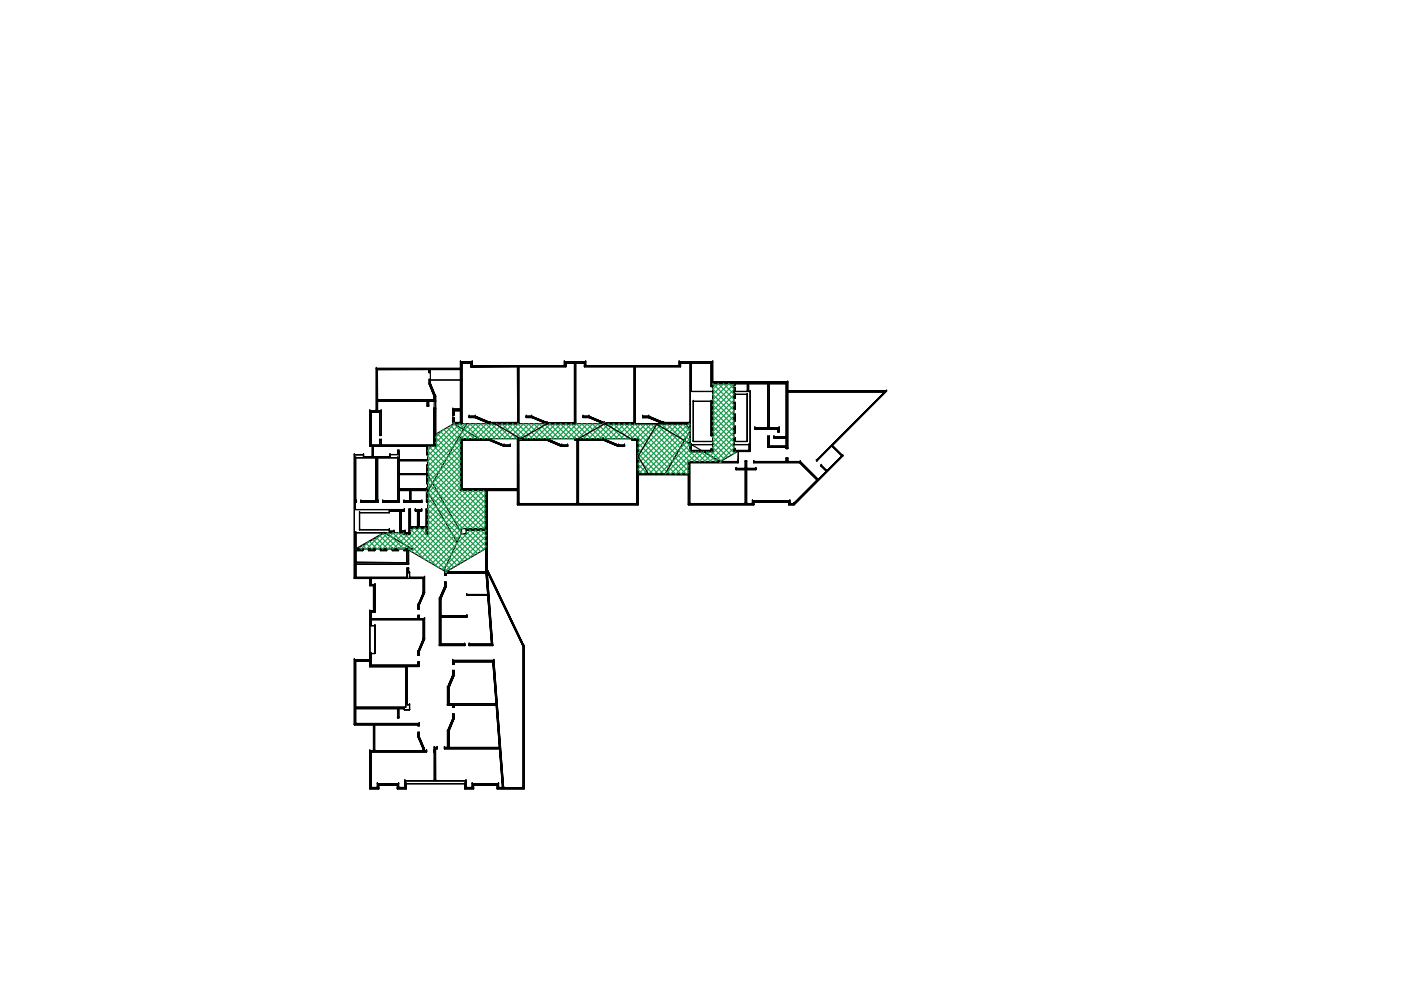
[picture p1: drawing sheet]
<svg xmlns="http://www.w3.org/2000/svg" width="297mm" height="210mm" viewBox="0 0 297 210" stroke-linecap="round" stroke-linejoin="round" font-family="sans-serif">
<!-- layer: 0 -->
<g fill="none" stroke="#000" stroke-width=".25">
<path d="M79.8 78.1v9v-9M79.8 78.1h.1M80 78.4l11-.1-11 .1M80 78.4h.1M91 78.3v.7v-.7M91 79h.2h-.2M91 79h.1M91 78.3h.1M91.2 79v-.7v.7M91.2 78.3h6.4h-6.4M91.2 78.3h.1M91.2 79h.1"/>
<path d="M91.2 78.3l.1 3M97.6 78.3v8.4v-8.4M97.6 78.1h-17.8h17.8M97.6 76.7v1.4v-1.4M97.6 78.1h.1M97.6 76.7h.1M97.6 78.3h.1M97.9 77h1.9h-1.9M97.9 77h.1M99.8 77v.8v-.8M99.8 77.8h9.9h-9.9M99.8 77.8h.1"/>
<path d="M99.8 77h.1M100.1 76.7h-2.5h2.5M100.1 77.5v-.8v.8M100.1 76.7h.1M100.1 77.5h.1M109.7 77.8l.1 11.8-.1-11.8M109.7 77.8h.1M110 77.8h10h-10M110 77.8h.1M119.7 77.5h-19.6h19.6M119.7 76.7v.8v-.8M119.7 77.5h.1"/>
<path d="M119.7 76.7h.1M120 77.8v-.8v.8M120 77h1.8h-1.8M120 77h.1M120 77.8h.1M121.8 77v12.6v-12.6M121.8 77h.1M122.1 77h1.8h-1.8M122.1 77h.1M123.9 77v.8v-.8M123.9 77.8h10.6h-10.6M123.9 77.8h.1"/>
<path d="M123.9 77h.1M124.2 76.7h-4.5h4.5M124.2 77.5v-.8v.8M124.2 76.7h.1M124.2 77.5h.1M134.5 77.8v11.8v-11.8M134.5 77.8h.1M134.7 77.8h9.6h-9.6M134.7 77.8h.1M144 77.5h-19.8h19.8M144 76.7v.8v-.8M144 77.5h.1"/>
<path d="M144 76.7h.1M144.3 77.8v-.8v.8M144.3 77h2h-2M144.3 77h.1M144.3 77.8h.1M146.3 77v12.6v-12.6M146.3 77h.1M146.6 77h4.2h-4.2M146.6 77h.1M150.8 77v5v-5M150.8 77h.1M151.1 76.7h-7.1h7.1"/>
<path d="M151.1 76.7h.1M75.1 96.4v26.2v-26.2M75.1 96.4h.1M75.4 97.1h4.3h-4.3M75.4 97.1h.1M77.1 96.4h-2h2M77.1 96.8v-.4v.4M77.1 96.4h.1M77.1 96.8h.1M78.4 94.6h.5h-.5M78.4 87.1v7.5v-7.5M78.4 94.6h.1"/>
<path d="M78.4 87.1h.1M78.7 94.4v-7v7M78.7 87.4h1.8h-1.8M78.7 87.4h.1M78.7 94.4h.1M78.9 96.8h-1.8h1.8M78.9 94.6v2.2v-2.2M78.9 96.8h.1M78.9 94.6h.1M79.1 96.8v-2.2v2.2M79.1 94.6h11.4h-11.4M79.1 94.6h.1"/>
<path d="M79.1 96.8h.1M79.7 97.1v9.1v-9.1M79.7 97.1h.1M79.8 87.1h-1.4h1.4M79.8 87.1h.1M80 87.1v-2v2M80 85.1h10.6h-10.6M80 84.8v-6.4v6.4M80 84.8h.1M80 85.1h.1M80 87.1h.1M80.1 97.1h4.3h-4.3"/>
<path d="M80.1 97.1h.1M80.5 93.3v1.1v-1.1M80.5 94.4h-1.8h1.8M80.5 87.4v4.9v-4.9M80.5 92.3h.3h-.3M80.5 92.3h.1M80.5 87.4h.1M80.5 94.4h.1M80.5 93.3h.1M80.8 94.4v-1.1v1.1M80.8 93.3h-.3h.3M80.8 92.3v-5.2v5.2"/>
<path d="M80.8 87.1h-.8h.8M80.8 87.1h.1M80.8 92.3h.1M80.8 93.3h.1M80.8 94.4h.1M82.7 96.4v.4v-.4M82.7 96.8h-3.6h3.6M82.7 96.8h.1M82.7 96.4h.1M84.4 97.1v9.1v-9.1M84.4 95.6v.8v-.8M84.4 96.4h-1.7h1.7"/>
<path d="M84.4 96.4h.1M84.4 95.6h.1M84.4 97.1h.1M84.6 96.4v-.8v.8M84.6 95.6h-.2h.2M84.6 95.6h.1M84.6 96.4h.1M84.7 97.7h6h-6M84.7 97.5v-1.1v1.1M84.7 96.4h.1M84.7 97.5h.1M84.7 97.7h.1"/>
<path d="M90.5 98.7v1.8v-1.8M90.5 94.6v1.8v-1.8M90.5 96.4h.2h-.2M90.5 96.4h.1M90.5 94.6h.1M90.5 98.7h.1M90.6 85.1v1v-1M90.6 86.1h.3h-.3M90.6 86.1h.1M90.6 85.1h.1M90.7 98.7h-.2h.2M90.7 97.7v-.2v.2"/>
<path d="M90.7 97.5h-6h6M90.7 96.4v-1.8v1.8M90.7 94.6h1.7h-1.7M90.7 94.6h.1M90.7 96.4h.1M90.7 97.5h.1M90.7 97.7h.1M90.7 98.7h.1M90.7 96.4v11.6M90.9 86.1v-1v1M90.9 85.1h1.5h-1.5M90.9 85.1h.1"/>
<path d="M90.9 86.1h.1M91 80.6v.8v-.8M91 81.4l1 2.6-1-2.6M91 81.4h.1M91 80.6h.1M91 80.6h6.9M91.3 81.3v-.7v.7M91.3 80.6h-.3h.3M91.3 80.6h.1M91.3 81.3h.1M92 86.6v7.8v-7.8M92 94.4h-11.2h11.2"/>
<path d="M92 84l.1 .8-.1-.8M92 84h.1M92 94.4h.1M92 86.6h.1M92.1 84.8h-12.1h12.1M92.1 84.8h.1M92.1 84.8l-.1 2.1M92.4 94.6v-8v8M92.4 86.6h-.4h.4M92.4 85.1v-1.1v1.1M92.4 84l-1.1-2.7 1.1 2.7M92.4 84h.1"/>
<path d="M92.4 85.1h.1M92.4 86.6h.1M92.4 94.6h.1M92.4 92.1l3.8-2.3 5.4 3.2M92.4 85.1v9.5M96 86.7v1.3v-1.3M96 88h.3h-.3M96 88.7v1.1v-1.1M96 89.8h1.9h-1.9M96 89.8h.1M96 88.7h.1M96 88h.1"/>
<path d="M96 86.7h.1M96 88v.7M96.3 88v-.9v.9M96.3 87.1h1.3h-1.3M96.3 89.6v-.9v.9M96.3 88.7h-.3h.3M96.3 88.7h.1M96.3 89.6h.1M96.3 87.1h.1M96.3 88h.1M97.6 86.7h-1.6h1.6M97.6 87.1v2.5v-2.5"/>
<path d="M97.6 89.6h-1.3h1.3M97.6 93v11v-11M97.6 93h.1M97.6 89.6h.1M97.6 87.1h.1M97.6 86.7h.1M97.6 93h37.7M97.9 89.8v-12.8v12.8M97.9 93.3h5.8h-5.8M97.9 93.3h.1M97.9 89.8h.1M97.9 89.8h48.4"/>
<path d="M98.9 89.8l-8.2 14.4 6.2 10.8M99.5 88.3v.2v-.2M99.5 88.5h1.2h-1.2M99.5 88.5h.1M99.5 88.3h.1M100.7 88.5l3.1 1.3-3.1-1.3M100.7 88.5h.1M100.8 88.3h-1.3h1.3M100.8 88.3h.1M103.7 93.1l-6.1-.1 6.1 .1M103.7 93.1h.1M103.7 93.3l3.1 1.3-3.1-1.3"/>
<path d="M103.7 93.3h.1M103.8 89.8h6.2h-6.2M103.8 89.8h.1M103.9 89.6l-3.1-1.3 3.1 1.3M103.9 89.6h.1M104.9 89.8l5.5 3.2 5.6-3.2M106.8 94.6h1.4h-1.4M106.8 94.6h.1M106.9 94.4l-3.2-1.3 3.2 1.3M106.9 94.4h.1M108.2 94.4h-1.3h1.3M108.2 94.6v-.2v.2"/>
<path d="M108.2 94.4h.1M108.2 94.6h.1M109.7 93v10.7v-10.7M109.7 93h.1M109.8 89.6h-5.9h5.9M109.8 89.6h.1M110 93.3h5.8h-5.8M110 93.3h.1M110 89.8v-12v12M110 89.8h.1M111.6 88.3v.2v-.2M111.6 88.5h1.2h-1.2"/>
<path d="M111.6 88.5h.1M111.6 88.3h.1M112.7 88.3h-1.1h1.1M112.7 88.3h.1M112.8 88.5l3.1 1.3-3.1-1.3M112.8 88.5h.1M115.8 93.3l3.2 1.3-3.2-1.3M115.8 93.3h.1M115.9 89.8h6.2h-6.2M115.9 93h-6.2h6.2M115.9 93h.1M115.9 89.8h.1"/>
<path d="M116 89.6l-3.3-1.3 3.3 1.3M116 89.6h.1M119 94.6h1.3h-1.3M119 94.6h.1M119.1 94.4l-3.2-1.4 3.2 1.4M119.1 94.4h.1M120.3 94.4h-1.2h1.2M120.3 94.6v-.2v.2M120.3 94.4h.1M120.3 94.6h.1M121.8 89.6h-5.8h5.8M121.8 89.6h.1"/>
<path d="M121.9 93.3h.5h-.5M121.9 93v.3v-.3M121.9 93.3h.1M121.9 93h.1M122.1 89.8v-12.8v12.8M122.1 89.8h.1M122.4 93.3v13.5v-13.5M122.4 93.3h.1M122.6 93.3h5.2h-5.2M122.6 93.3h.1M122.6 93l5.6-3.2 5.6 3.2M123.6 88.3v.2v-.2"/>
<path d="M123.6 88.5h1.2h-1.2M123.6 88.5h.1M123.6 88.3h.1M124.8 88.5l3.2 1.3-3.2-1.3M124.8 88.5h.1M124.9 88.3h-1.3h1.3M124.9 88.3h.1M127.8 93.3l3.3 1.3-3.3-1.3M127.8 93.3h.1M127.9 93h-6h6M127.9 93h.1M128 89.8h6.7h-6.7"/>
<path d="M128 89.8h.1M128.2 89.6l-3.3-1.3 3.3 1.3M128.2 89.6h.1M131.1 94.6h1.3h-1.3M131.1 94.6h.1M131.2 94.4l-3.3-1.4 3.3 1.4M131.2 94.4h.1M132.4 94.4h-1.2h1.2M132.4 94.6v-.2v.2M132.4 94.4h.1M132.4 94.6h.1M134 93.3h1h-1"/>
<path d="M134 93v.3v-.3M134 93.3h.1M134 93h.1M134.5 89.6h-6.3h6.3M134.5 89.6h.1M134.7 89.8v-12v12M134.7 89.8h.1M135 93.3v13.5v-13.5M135 93.3h.1M135.3 93h-1.3h1.3M135.3 93h.1M135.3 93v7.5l10.7 .1"/>
<path d="M136.3 88.3v.2v-.2M136.3 88.5h1.2h-1.2M136.3 88.5h.1M136.3 88.3h.1M137.5 88.5l3.1 1.3-3.1-1.3M137.5 88.5h.1M137.5 88.3h-1.2h1.2M137.5 88.3h.1M139.1 89.8l13.6 8.1 3.8-2.3M139.3 89.8l-4 7 2.2 3.7M140.6 89.8h5.7h-5.7M140.6 89.8h.1"/>
<path d="M140.7 89.6l-3.2-1.3 3.2 1.3M140.7 89.6h.1M145.5 89.8l.8 1.5-5.3 9.3M146 97.9v2.6v-2.6M146 97.9h.1M146.2 98.1h10.3h-10.3M146.2 98.1h.1M146.3 89.6h-5.6h5.6M146.3 89.8v6v-6M146.3 95.8h4.8h-4.8M146.3 95.8h.1M146.3 89.8h.1"/>
<path d="M146.3 89.6h.1M146.6 95.5v-1.2v1.2M146.6 94.3h4.5h-4.5M146.6 83v-6v6M146.6 83h.1M146.6 94.3h.1M146.6 95.5h.1M147 93.6v-8.5v8.5M147 85.1h3.8h-3.8M147 85.1h.1M147 93.6h.1M150.8 95.3v.2v-.2"/>
<path d="M150.8 95.5h-4.2h4.2M150.8 85.1v7.3v-7.3M150.8 92.4h.3h-.3M150.8 82h.3h-.3M150.8 82h.1M150.8 92.4h.1M150.8 85.1h.1M150.8 95.5h.1M150.8 95.3h.1M151.1 95.8v-.5v.5M151.1 95.3h-.3h.3M151.1 94.3v-.7v.7"/>
<path d="M151.1 93.6h-4.1h4.1M151.1 92.4v-9.4v9.4M151.1 83h-4.5h4.5M151.1 82v-.6v.6M151.1 81.4h4.5h-4.5M151.1 81v-4.3v4.3M151.1 81h.1M151.1 81.4h.1M151.1 82h.1M151.1 83h.1M151.1 92.4h.1M151.1 93.6h.1"/>
<path d="M151.1 94.3h.1M151.1 95.3h.1M151.1 95.8h.1M151.1 81.4v14.4M155.6 82.3v2.1v-2.1M155.6 84.4h.3h-.3M155.6 90.5h.3h-.3v1.3zM155.6 91.8h.1M155.6 90.5h.1M155.6 84.4h.1M155.6 82.3h.1M155.6 81.4v.2v-.2"/>
<path d="M155.6 81.6h.3h-.3M155.6 93v1.3v-1.3M155.6 94.3h3.2h-3.2M155.6 95.3v.4v-.4M155.6 95.7h3.5h-3.5M155.6 85.5h.3h-.3v1.2zM155.6 86.7h.1M155.6 88h.3h-.3v1.2zM155.6 89.2h.1M155.6 88h.1M155.6 85.5h.1M155.6 95.7h.1"/>
<path d="M155.6 95.3h.1M155.6 94.3h.1M155.6 93h.1M155.6 81.6h.1M155.6 81.4h.1M155.6 81.4v14.3M155.9 81.6v-.2v.2M155.9 81.4h2.6h-2.6M155.9 83v-.7v.7M155.9 82.3h-.3h.3M155.9 84.4v-.8v.8M155.9 83.6h2.5h-2.5"/>
<path d="M155.9 93.6v-.6v.6M155.9 93h-.3h.3M155.9 95.5v-.2v.2M155.9 95.3h-.3h.3M155.9 85.5v1.2h-.3h.3zM155.9 90.5v1.3h-.3h.3zM155.9 88v1.2h-.3h.3zM155.9 90.5h.1M155.9 91.8h.1M155.9 88h.1M155.9 89.2h.1M155.9 85.5h.1"/>
<path d="M155.9 86.7h.1M155.9 95.3h.1M155.9 95.5h.1M155.9 93h.1M155.9 93.6h.1M155.9 83.6h.1M155.9 84.4h.1M155.9 82.3h.1M155.9 83h.1M155.9 81.4h.1M155.9 81.6h.1M156.1 99.6h1.9h-1.9"/>
<path d="M156.1 99.3v.3v-.3M156.1 99.6h.1M156.1 99.3h.1M156.5 97.9h-10.5h10.5M156.5 98.1v-.2v.2M156.5 97.9h.1M156.5 98.1h.1M156.5 97.9l.1-2.4-.1 2.6M158 99.6v7.2v-7.2M158 99.6h.1M158 99.3h-1.9h1.9M158 97.9v1.4v-1.4"/>
<path d="M158 99.3h.1M158 97.9h.1M158.3 97.9h-.3h.3M158.3 99.3v-1.4v1.4M158.3 97.9h.1M158.3 99.3h.1M158.3 99.6h2h-2M158.3 99.6h.1M158.4 83.6v10v-10M158.4 93.6h-2.5h2.5M158.4 93.6h.1M158.4 83.6h.1"/>
<path d="M158.5 81.4v1.6v-1.6M158.5 83h-2.6h2.6M158.5 83h.1M158.5 81.4h.1M158.7 83v-1.6v1.6M158.7 81.4h4.1h-4.1M158.7 81.4h.1M158.7 83h.1M158.8 94.3v1.2v-1.2M158.8 95.5h-2.9h2.9M158.8 95.5h.1M158.8 94.3h.1"/>
<path d="M159.1 95.7v-12.7v12.7M159.1 83h-.4h.4M159.1 83h.1M159.1 95.7h.1M159.8 98.1h9.7h-9.7M159.8 97.9v.2v-.2M159.8 98.1h.1M159.8 97.9h.1M160 90.7v.2v-.2M160 90.9h4.9h-4.9M160 90.9h.1M160 90.7h.1"/>
<path d="M160.3 99.3h-2h2M160.3 99.6v-.3v.3M160.3 99.3h.1M160.3 99.6h.1M162.8 81.4v9.3v-9.3M162.8 90.7h-2.8h2.8M162.8 92.6v2.2v-2.2M162.8 94.8h3.9h-3.9M162.8 94.8h.1M162.8 92.6h.1M162.8 90.7h.1M162.8 81.4h.1"/>
<path d="M163.1 94.6v-2v2M163.1 92.6h-.3h.3M163.1 92.6h.1M163.1 94.6h.1M163.1 90.7v-9.3v9.3M163.1 81.4h3.6h-3.6M163.1 81.4h.1M163.1 90.7h.1M164.1 92.6v.3v-.3M164.1 92.9h2.6h-2.6M164.1 92.9h.1M164.1 92.6h.1"/>
<path d="M164.9 90.9v.7v-.7M164.9 91.6h.3h-.3M164.9 91.6h.1M164.9 90.9h.1M165.2 91.6v-.9v.9M165.2 90.7h-2.1h2.1M165.2 90.7h.1M165.2 91.6h.1M166.7 81.4v11.2v-11.2M166.7 92.6h-2.6h2.6M166.7 92.9v1.7v-1.7M166.7 94.6h-3.6h3.6"/>
<path d="M166.7 94.8h.1M166.7 95.1h.3h-.3M166.7 94.8v.3v-.3M166.7 95.1h.1M166.7 97.9h-6.9h6.9M166.7 97.2v.7v-.7M166.7 97.9h.1M166.7 97.2h.1M166.7 94.6h.1M166.7 92.9h.1M166.7 92.6h.1M166.7 81.4h.1"/>
<path d="M167 83.1h20.6h-20.6M167 95.1v-12v12M167 83.1h.1M167 95.1h.1M167 97.2h-.3h.3M167 97.9v-.7v.7M167 97.2h.1M167 97.9h.1M167 81h-15.9h15.9M167 82.9v-1.9v1.9M167 81h.1M167 82.9h.1"/>
<path d="M169.5 98.1l3.7 3.7-3.7-3.7M169.5 98.1h.1M169.7 97.9h-2.7h2.7M169.7 97.9l3.8 3.8-3.8-3.8M169.7 97.9h.1M173.1 97.6l.1 .1-.1-.1M173.1 97.6h.1M173.2 97.7l3.1-3.2-3.1 3.2M173.2 97.7h.1M174.1 98.8l1.1 1.1-1.7 1.8 1.7-1.8zM174.1 98.8h.1M174.2 98.7l-.1 .1 .1-.1"/>
<path d="M174.2 98.7h.1M175.2 99.9h.1M175.3 99.8l-1.1-1.1 1.1 1.1M175.3 99.8h.1M176.3 94.5l2.2 2.2-2.2-2.2M176.3 94.5h.1M176.5 94.5l11.5-11.6-11.5 11.6M176.5 94.5l2.2 2.2-2.2-2.2M176.5 94.5h.1M178.5 96.7l-3.2 3.1 3.2-3.1M178.5 96.7h.1M178.7 96.7h.1"/>
<path d="M187.6 83.1l-14.5 14.5 14.5-14.5M187.6 83.1h.1M188 82.9h-21h21M188 82.9h.1M75.3 108v-1.5v1.5M75.3 106.5h.3h-.3M75.3 106.5h.1M75.3 108h.1M75.4 106.2v-9.1v9.1M75.4 106.2h.1M75.4 113h8.1h-8.1M75.4 116.4v-3.4v3.4"/>
<path d="M75.4 113h.1M75.4 116.4h.1M75.4 116.7h1.5h-1.5M75.4 119.2v-2.5v2.5M75.4 116.7h.1M75.4 119.2h.1M75.4 119.6h11.2h-11.2M75.4 119.6h.1M75.4 116.4h12M75.6 106.5v-.3v.3M75.6 106.2h-.2h.2M75.6 106.2h.1"/>
<path d="M75.6 106.5h.1M76.2 108.7h6.4h-6.4M76.2 112.3v-3.6v3.6M76.2 108.7h.1M76.2 112.3h.1M76.5 106.2v.3v-.3M76.5 106.5h3.7h-3.7M76.5 106.5h.1M76.5 106.2h.1M76.9 116.4h-1.5h1.5M76.9 116.7v-.3v.3M76.9 116.4h.1"/>
<path d="M76.9 116.7h.1M78.1 116.4v.3h1.3h-1.3zM78.1 116.4h1.3v.3v-.3zM78.1 116.7h.1M78.1 116.4h.1M79.4 116.7h.1M79.4 116.4h.1M79.7 106.2h-3.2h3.2M79.7 106.2h.1M80.1 106.2v-9.1v9.1M80.1 106.2h.1M80.2 106.5v-.3v.3"/>
<path d="M80.2 106.2h-.1h.1M80.2 106.2h.1M80.2 106.5h.1M80.7 116.4v.3h1.3h-1.3zM80.7 116.4h1.3v.3v-.3zM80.7 116.7h.1M80.7 116.4h.1M81.1 106.2v.3v-.3M81.1 106.5h3.6h-3.6M81.1 106.5h.1M81.1 106.2h.1M81.2 116.4h.5"/>
<path d="M82 116.7h.1M82 116.4h.1M82.6 108.7v-.4v.4M82.6 108.3h2.2h-2.2M82.6 112.3h-6.4h6.4M82.6 112.6v-.3v.3M82.6 112.3h.1M82.6 112.6h.1M82.6 108.3h.1M82.6 108.7h.1M83.2 116.4h1.3v.3v-.3zM83.2 116.4h.1"/>
<path d="M83.2 116.4v.3h1.3h-1.3zM83.2 116.7h.1M83.5 112.6h-.9h.9M83.5 113v-.4v.4M83.5 112.6h.1M83.5 113h.1M83.5 113h1.3M84.4 106.2h-3.3h3.3M84.4 106.2h.1M84.5 116.4h.1M84.5 116.7h.1M84.7 106.5v-2.5v2.5"/>
<path d="M84.7 104h2.2h-2.2M84.7 103.7v-3.1v3.1M84.7 100.6h5.8h-5.8M84.7 100.5v-2.8v2.8M84.7 100.5h.1M84.7 100.6h.1M84.7 103.7h.1M84.7 104h.1M84.7 106.5h.1M84.8 108.3v4.7v-4.7M84.8 113h.8h-.8M84.8 113h.1"/>
<path d="M84.8 108.3h.1M85.1 112.6v-4.3v4.3M85.1 108.3h.6h-.6M85.1 108.3h.1M85.1 112.6h.1M85.6 113v.3v-.3M85.6 113.3h1.4h-1.4M85.6 113.3h.1M85.6 113h.1M85.6 106.2v.3v-.3M85.6 106.5h3.8h-3.8M85.6 106.5h.1"/>
<path d="M85.6 106.2h.1M85.7 116.7h.6h-.6M85.7 116.4v.3v-.3M85.7 116.7h.1M85.7 116.4h.1M85.7 108.3v-.3v.3M85.7 108h-10.4h10.4M85.7 108h.1M85.7 108.3h.1M85.9 113v-.4v.4M85.9 112.6h-.8h.8M85.9 112.6h.1"/>
<path d="M85.9 113h.1M86.3 119.3l-10.9-.1 10.9 .1M86.3 116.7v2.6v-2.6M86.3 119.3h.1M86.3 116.7h.1M86.6 116.4h-.9h.9M86.6 119.6v-3.2v3.2M86.6 116.4h.1M86.6 119.6h.1M86.7 108v5v-5M86.7 113h-.8h.8M86.7 113h.1"/>
<path d="M86.7 108h.1M86.9 104v2.2v-2.2M86.9 106.2h-1.3h1.3M86.9 106.2h.1M86.9 104h.1M87 113.3v-1.4v1.4M87 111.9h3.4h-3.4M87 111.7v-3.7v3.7M87 108h-.3h.3M87 108h.1M87 111.7h.1M87 111.9h.1"/>
<path d="M87 113.3h.1M87.1 106.2v-2.2v2.2M87.1 104h3.3h-3.3M87.1 104h.1M87.1 106.2h.1M88.1 108v.3v-.3M88.1 108.3h.4h-.4M88.1 108.3h.1M88.1 108h.1M88.5 108.3v3.4v-3.4M88.5 111.7h-1.5h1.5M88.5 111.7h.1"/>
<path d="M88.5 108.3h.1M88.8 111.7v-3.4v3.4M88.8 108.3h.6h-.6M88.8 108.3h.1M88.8 111.7h.1M89.4 108.3v-.3v.3M89.4 108h-1.3h1.3M89.4 108h.1M89.4 108.3h.1M89.4 106.5v-.3v.3M89.4 106.2h-2.3h2.3M89.4 106.2h.1"/>
<path d="M89.4 106.5h.1M90.4 111.9v1.4v-1.4M90.4 113.3h.3h-.3M90.4 108v3.7v-3.7M90.4 111.7h-1.6h1.6M90.4 111.7h.1M90.4 108h.1M90.4 113.3h.1M90.4 111.9h.1M90.4 104v2.5v-2.5M90.4 106.5h.3h-.3M90.4 106.5h.1"/>
<path d="M90.4 104h.1M90.5 103.6v.1v-.1M90.5 103.7h-5.8h5.8M90.5 103.7h.1M90.5 103.6h.1M90.5 100.6v2v-2M90.5 102.6h.2h-.2M90.5 100.5h-5.8h5.8M90.5 100.5h.1M90.5 102.6h.1M90.5 100.6h.1M90.7 113.3v-5.3v5.3"/>
<path d="M90.7 108h-.3h.3M90.7 106.5v-2.9v2.9M90.7 103.6h-.2h.2M90.7 102.6v-3.9v3.9M90.7 102.6h.1M90.7 103.6h.1M90.7 106.5h.1M90.7 108h.1M90.7 113.3h.1M90.7 100.6l7.1 12.4-3.7 8M97.6 104h5.3h-5.3M97.6 104h.1"/>
<path d="M97.8 113.2h1.1h-1.1M97.8 112.1v1.1v-1.1M97.8 113.2h.1M97.8 112.1h.1M97.9 103.7v-10.4v10.4M97.9 103.7h.1M98.9 112.4h4.1h-4.1M98.9 113.2v-.8v.8M98.9 112.4h.1M98.9 113.2h.1M102.9 112.1h-5.1h5.1M102.9 104v8.1v-8.1"/>
<path d="M102.9 112.1h.1M102.9 104h.1M103 112.4v8.8v-8.8M103 112.4h.1M103.1 116.3l-8.5 4.9-8.3-4.8M103.3 104h6.4h-6.4M103.3 104h.1M109.7 103.7h-11.8h11.8M109.7 103.7h.1M109.7 107h25.6h-25.6M109.7 104v3v-3M109.7 107h.1"/>
<path d="M109.7 104h.1M110 106.8v-13.5v13.5M110 106.8h.1M122.4 106.8h-12.4h12.4M122.4 106.8h.1M122.6 106.8v-13.5v13.5M122.6 106.8h.1M135 106.8h-12.4h12.4M135 106.8h.1M135.3 100.5v-7.5v7.5M135.3 100.5h.1M135.3 100.6h10.7h-10.7"/>
<path d="M135.3 107v-6.4v6.4M135.3 100.6h.1M135.3 107h.1M135.3 100.5h10.7M146 100.5h-10.7h10.7M146 100.5h.1M146 107h13.8h-13.8M146 100.6v6.4v-6.4M146 107h.1M146 100.6h.1M146.2 106.8v-8.7v8.7M146.2 106.8h.1"/>
<path d="M158 106.8h-11.8h11.8M158 106.8h.1M158.3 106.8v-7.2v7.2M158.3 106.8h.1M159.5 106.8h-1.2h1.2M159.5 106.2v.6v-.6M159.5 106.8h.1M159.5 106.2h.1M159.8 106.4h7.4h-7.4M159.8 107v-.6v.6M159.8 106.4h.1M159.8 107h.1"/>
<path d="M167.2 107h1.2l10.3-10.3-10.3 10.3zM167.2 106.4v.6v-.6M167.2 107h.1M167.2 106.4h.1M167.5 106.2h-8h8M167.5 106.8v-.6v.6M167.5 106.2h.1M167.5 106.8h.1M168.3 106.8h-.8h.8M168.3 106.8h.1M168.4 107h.1M173.2 101.8l-4.9 5 4.9-5"/>
<path d="M173.2 101.8h.1M173.5 101.7h.1M75.1 139.9v13.8v-13.8M75.1 139.9h.1M75.1 122.6h3.3h-3.3M75.1 122.6h.1M75.4 122.4v-2.8v2.8M75.4 122.4h.1M78.4 139.9h-3.3h3.3M78.4 129.6v10.3v-10.3M78.4 139.9h.1M78.4 129.6h.1"/>
<path d="M78.4 124.2h.8h-.8M78.4 122.6v1.6v-1.6M78.4 124.2h.1M78.4 122.6h.1M78.7 122.6h11h-11M78.7 123.9v-1.3v1.3M78.7 122.6h.1M78.7 123.9h.1M78.7 129.8h.8h-.8M78.7 131.2v-1.4v1.4M78.7 129.8h.1M78.7 131.2h.1"/>
<path d="M78.7 131.4h11h-11M78.7 132.7v-1.3v1.3M78.7 131.4h.1M78.7 132.7h.1M78.7 138.6h.8h-.8M78.7 138.6h.1M79.2 129.6h-.8h.8M79.2 124.2v5.4v-5.4M79.2 129.6h.1M79.2 124.2h.1M79.5 123.9h-.8h.8M79.5 129.8v-5.9v5.9"/>
<path d="M79.5 123.9h.1M79.5 129.8h.1M79.5 132.7h-.8h.8M79.5 138.6v-5.9v5.9M79.5 132.7h.1M79.5 138.6h.1M86.3 122.4h-10.9h10.9M86.3 120.6v1.8v-1.8M86.3 122.4h.1M86.3 120.6h.1M86.6 120.6h-.3h.3M86.6 121.4v-.8v.8"/>
<path d="M86.6 120.6h.1M86.6 121.4h.1M86.8 121.4h-.2h.2M86.8 122.4v-1v1M86.8 121.4h.1M86.8 122.4h.1M88.6 129.1h.3h-.3M88.6 128.3v.8v-.8M88.6 129.1h.1M88.6 128.3h.1M88.6 131.2h-9.9h9.9M88.6 130.6v.6v-.6"/>
<path d="M88.6 131.2h.1M88.6 130.6h.1M88.6 138.9h.3h-.3M88.6 138.1v.8v-.8M88.6 138.9h.1M88.6 138.1h.1M88.9 128.3l1.1-2.6-1.1 2.6M88.9 129.1v-.8v.8M88.9 128.3h.1M88.9 129.1h.1M88.9 130.6h-.3h.3M88.9 131.2v-.6v.6"/>
<path d="M88.9 130.6h.1M88.9 131.2h.1M88.9 138.1l1.1-2.6-1.1 2.6M88.9 138.9v-.8v.8M88.9 138.1h.1M88.9 138.9h.1M89.7 125.7l-1.1 2.6 1.1-2.6M89.7 122.6v3.1v-3.1M89.7 125.7h.1M89.7 122.6h.1M89.7 135.5l-1.1 2.6 1.1-2.6M89.7 131.4v4.1v-4.1"/>
<path d="M89.7 135.5h.1M89.7 131.4h.1M90 122.4h-3.2h3.2M90 125.7v-3.3v3.3M90 122.4h.1M90 125.7h.1M90 131.2h-1.1h1.1M90 135.5v-4.3v4.3M90 131.2h.1M90 135.5h.1M93.2 126.9v10v-10M93.2 136.9h5.3h-5.3"/>
<path d="M93.2 136.9h.1M93.2 126.9h.1M93.5 127l1.1-2.6-1.1 2.6M93.5 136.6h5v.3v-.3zM93.5 130.6v-3.6v3.6M93.5 127h.1M93.5 130.6h.1M93.5 130.8h5.5h-5.5M93.5 130.8v5.8v-5.8M93.5 130.8h.1M93.5 136.6h.1M94.3 122h.3h-.3"/>
<path d="M94.3 121.2v.8v-.8M94.3 122h.1M94.3 121.2h.1M94.3 123.5v.8v-.8M94.3 124.3l-1.1 2.6 1.1-2.6M94.3 124.3h.1M94.3 123.5h.1M94.6 121.5h8.4h-8.4M94.6 122v-.5v.5M94.6 121.5h.1M94.6 122h.1M94.6 124.4v-.9v.9"/>
<path d="M94.6 123.5h-.3h.3M94.6 123.5h.1M94.6 124.4h.1M98.5 136.9h.1M98.5 136.6h.1M98.9 126.2h4.5h-4.5M98.9 126.1v.1v-.1M98.9 126.2h.1M98.9 126.1h.1M99 130.6h-5.5h5.5M99 130.8v-.2v.2M99 130.6h.1"/>
<path d="M99 130.8h.1M99.5 136.9h5h-5M99.5 136.6v.3v-.3M99.5 136.9h.1M99.5 136.6h.1M103 121.5l.4 4.6-.4-4.6M103 121.5h.1M103 121.2h-8.7h8.7M103 121.2h.1M103.3 121.2v-17.2v17.2M103.3 121.2h.1M103.3 121.5h.1h-.1"/>
<path d="M103.3 121.5h.1M103.4 126.2l.8 10.4-.8-10.4M103.4 126.2h.1M103.4 126.1h-4.5h4.5M103.4 126.1h.1M103.4 121.5l7.5 15.6-7.5-15.6M103.4 121.5h.1M103.6 121.2h-.3h.3M103.6 121.2h.1M104.2 136.6h-4.7h4.7M104.2 136.6h.1M104.5 136.9l-1.2-15.4 1.2 15.4"/>
<path d="M104.5 136.9h.1M110.9 137.1v29.9v-29.9M110.9 137.1h.1M111.1 137l-7.5-15.8 7.5 15.8M111.1 137h.1M75.1 153.7h4.1h-4.1M75.1 153.7h.1M75.4 140.2h3v1.2v-1.2zM75.4 150v-9.8v9.8M75.4 140.2h.1M75.4 150h.1M75.4 150.2h8.9h-8.9"/>
<path d="M75.4 153.4v-3.2v3.2M75.4 150.2h.1M75.4 153.4h.1M78.4 159.2v8v-8M78.4 159.2h.1M78.4 141.4h.1M78.4 140.2h.1M78.7 141v-2.4v2.4M78.7 141h.1M78.7 159.4h11.7h-11.7M78.7 159.4h.1M79.2 159.2h-.8h.8"/>
<path d="M79.2 153.7v5.5v-5.5M79.2 159.2h.1M79.2 153.7h.1M79.4 153.7h9.2h-9.2M79.4 159.2v-5.5v5.5M79.4 153.7h.1M79.4 159.2h.1M84.3 152.2h.2h-.2M84.3 150.2v2v-2M84.3 152.2h.1M84.3 150.2h.1M84.5 150.2h1.2h-1.2"/>
<path d="M84.5 152.2v-2v2M84.5 150.2h.1M84.5 152.2h.1M85.7 150.5h1.1h-1.1M85.7 150.2v.3v-.3M85.7 150.5h.1M85.7 150.2h.1M86 150h-10.6h10.6M86 141.4v8.6v-8.6M86 150h.1M86 141.4h-7.6h7.6M86 141.4h.1"/>
<path d="M86.3 141.3h2.6h-2.6M86.3 149.4v-8.1v8.1M86.3 141.3h.1M86.3 149.4h.1M86.8 149.4h-.5h.5M86.8 150.5v-1.1v1.1M86.8 149.4h.1M86.8 150.5h.1M88.6 141h-9.9h9.9M88.6 140.5v.5v-.5M88.6 141h.1M88.6 140.5h.1"/>
<path d="M88.6 153.9h.3h-.3M88.6 153.7v.2v-.2M88.6 153.9h.1M88.6 153.7h.1M88.6 156.3l1.1 2.5-1.1-2.5M88.6 155.4v.9v-.9M88.6 156.3h.1M88.6 155.4h.1M88.9 140.5h-.3h.3M88.9 141.3v-.8v.8M88.9 140.5h.1M88.9 141.3h.1"/>
<path d="M88.9 153.4h-13.5h13.5M88.9 153.9v-.5v.5M88.9 153.4h.1M88.9 153.9h.1M88.9 155.4h-.3h.3M88.9 156.2v-.8v.8M88.9 155.4h.1M88.9 156.2h.1M89.7 159.2h-10.3h10.3M89.7 158.8v.4v-.4M89.7 159.2h.1M89.7 158.8h.1"/>
<path d="M90 158.8l-1.1-2.6 1.1 2.6M90 159.2v-.4v.4M90 158.8h.1M90 159.2h.1M90.4 159.2h-.4h.4M90.4 159.4v-.2v.2M90.4 159.2h.1M90.4 159.4h.1M92 159.4h.1M92 159.2v.2v-.2M92 159.2h.1M92.1 159.4v6.2v-6.2"/>
<path d="M92.1 159.4h.1M92.1 159.2h.1M92.1 158.5v.7v-.7M92.1 158.5h.1M92.3 158.8h.4h-.4M92.3 158.8h.1M92.7 158.5h-.6h.6M92.7 158.8v-.3v.3M92.7 158.5h.1M92.7 158.8h.1M94.2 158.8h11.7h-11.7M94.2 158.5v.3v-.3"/>
<path d="M94.2 158.8h.1M94.2 158.5h.1M94.9 158.5h-.7h.7M94.9 155v3.5v-3.5M94.9 158.5h.1M94.9 155h.1M94.9 149.5h1.1h-1.1M94.9 145.8v3.7v-3.7M94.9 149.5h.1M94.9 145.8h.1M95.2 158.5v-3.5v3.5M95.2 158.5h.1"/>
<path d="M95.2 145.8l1.1-2.6-1.1 2.6M95.2 149.2v-3.4v3.4M95.2 145.8h.1M95.2 149.2h.1M95.2 155l1.1-2.6-1.1 2.6M95.2 155h.1M96 143.2l-1.1 2.6 1.1-2.6M96 142.3v.9v-.9M96 143.2h.1M96 142.3h.1M96 140.8h.3h-.3M96 140v.8v-.8"/>
<path d="M96 140.8h.1M96 140h.1M96 152.3l-1.1 2.7 1.1-2.7M96 151.5v.8v-.8M96 152.3h.1M96 151.5h.1M96 150h.3h-.3M96 149.5v.5v-.5M96 150h.1M96 149.5h.1M96.3 151.5h-.3h.3M96.3 152.4v-.9v.9"/>
<path d="M96.3 151.5h.1M96.3 152.4h.1M96.3 149.5h8.9h-8.9M96.3 150v-.5v.5M96.3 149.5h.1M96.3 150h.1M96.3 142.3h-.3h.3M96.3 143.2v-.9v.9M96.3 142.3h.1M96.3 143.2h.1M96.3 140.3h8.2h-8.2M96.3 140.8v-.5v.5"/>
<path d="M96.3 140.3h.1M96.3 140.8h.1M104.5 140.3l.7 8.9-.7-8.9M104.5 140.3h.1M104.7 140h-8.7h8.7M104.7 140h.1M105.2 149.2h-10h10M105.2 149.2h.1M105.2 149.5l.7 9-.7-9M105.2 149.5h.1M105.9 158.5h-10.7h10.7M105.9 158.5h.1"/>
<path d="M105.9 158.8l.6 8.2-.6-8.2M105.9 158.8h.1M78.4 167.2h1.9h-1.9M78.4 167.2h.1M78.7 167v-7.6v7.6M78.7 167h.1M80 167h-1.3h1.3M80 166.2v.8v-.8M80 167h.1M80 166.2h.1M80.3 166.4h4h-4M80.3 167.2v-.8v.8"/>
<path d="M80.3 166.4h.1M80.3 167.2h.1M84.3 167.2h1.8h-1.8M84.3 166.4v.8v-.8M84.3 167.2h.1M84.3 166.4h.1M84.5 166.2h-4.5h4.5M84.5 167v-.8v.8M84.5 166.2h.1M84.5 167h.1M85.8 167h-1.3h1.3M85.8 165.6v1.4v-1.4"/>
<path d="M85.8 167h.1M85.8 165.6h.1M86.1 166.2h12.4h-12.4M86.1 167.2v-1v1M86.1 166.2h.1M86.1 167.2h.1M92.1 165.6h-6.3h6.3M92.1 165.6h.1M92.4 165.6l-.1-6.8 .1 6.8M92.4 165.6h.1M98.5 167.2h1.9h-1.9M98.5 166.2v1v-1"/>
<path d="M98.5 167.2h.1M98.5 166.2h.1M98.8 165.6h-6.4h6.4M98.8 165.6h.1M98.8 167v-1.4v1.4M98.8 167h.1M100.1 167h-1.3h1.3M100.1 166.2v.8v-.8M100.1 167h.1M100.1 166.2h.1M100.4 166.4h5h-5M100.4 167.2v-.8v.8"/>
<path d="M100.4 166.4h.1M100.4 167.2h.1M105.4 167.2h5.7h-5.7M105.4 166.4v.8v-.8M105.4 167.2h.1M105.4 166.4h.1M105.7 166.2h-5.6h5.6M105.7 167v-.8v.8M105.7 166.2h.1M105.7 167h.1M106.5 167h-.8h.8M106.5 167h.1"/>
<path d="M106.8 167l-2.1-27 2.1 27M106.8 167h.1M110.9 167h-4.1h4.1M110.9 167h.1M111.1 167.2v-30.2v30.2M111.1 167.2h.1"/>
</g>
<g fill="none" stroke="#f0f" stroke-width=".21">
<path d="M96 89.7l.4 .3M96.4 89.7l-.4 .3M110.2 92.9l.3 .3M110.5 92.9l-.3 .3M128.1 89.7l.3 .3M128.4 89.7l-.3 .3M135.2 96.6l.3 .3M135.5 96.6l-.3 .3M146.2 91.2l.3 .3M146.5 91.2l-.3 .3M152.6 97.7l.3 .3M152.9 97.7l-.3 .3"/>
<path d="M81.3 112.8l.3 .3M81.6 112.8l-.3 .3M90.5 104l.3 .3M90.8 104l-.3 .3M97.7 112.9l.3 .3M98 112.9l-.3 .3M94.4 121.1l.3 .3M94.7 121.1l-.3 .3"/>
<circle cx="96.2" cy="89.8" r=".12"/>
<circle cx="110.4" cy="93" r=".12"/>
<circle cx="128.2" cy="89.8" r=".12"/>
<circle cx="135.3" cy="96.7" r=".12"/>
<circle cx="146.3" cy="91.3" r=".12"/>
<circle cx="152.7" cy="97.8" r=".12"/>
<circle cx="81.4" cy="112.9" r=".12"/>
<circle cx="90.7" cy="104.2" r=".12"/>
<circle cx="97.8" cy="113" r=".12"/>
<circle cx="94.5" cy="121.2" r=".12"/>
</g>
<path d="M81.5 113l-6.1 3.4" fill="none" stroke="#000" stroke-width=".36"/>
<path d="M81.5 113l5.9 3.4" fill="none" stroke="#000" stroke-width=".3"/>
<g fill="none" stroke="#139b48" stroke-width=".25">
<path d="M90.9 94.6l6.7 6.8M91.6 94.6l-.9 1 6.9 6.9M92 94.6l5.6 5.7M92.7 91.9l4.9 5M93.4 91.5l4.2 4.3M93.9 91.2l-1.5 1.5 5.2 5.3M94.1 91.1l3.5 3.5M94.8 90.7l2.8 2.8M95.5 90.2l2.8 2.8M96.2 89.8l3.2 3.2M96.4 89.8l-4 4.1 5.2 5.2M97.4 89.8l3.1 3.2"/>
<path d="M97.5 89.8l-6.8 6.9 6.9 6.9M97.6 94.2l-6.9 7 10.8 10.9M97.6 93.1l-6.9 7 12 12M97.6 96.5l-6.9 6.9 8.6 8.7M97.6 97.6l-6.9 7 7.5 7.5M97.6 98.7l-6.9 7 7.1 7.2M97.6 99.9l-6.9 6.9 10.5 10.6M97.6 95.4l-6.9 6.9 9.7 9.8M98.5 89.8l3.2 3.2M98.7 89.8l-8 8 12.2 12.3M99.6 89.8l3.2 3.2M99.8 89.8l-9.1 9.1 12.2 12.3"/>
<path d="M100.7 89.8l3.2 3.2M100.9 89.8l-3.2 3.2M101.9 89.8l3.1 3.2M102 89.8l-3.1 3.2M103 89.8l3.2 3.2M103.2 89.8l-3.2 3.2M104.1 89.8l3.2 3.2M104.3 89.8l-3.2 3.2M105.2 89.8l3.2 3.2M105.4 89.8l-3.2 3.2M106.4 89.8l3.2 3.2M106.5 89.8l-3.1 3.2"/>
<path d="M107.5 89.8l3.2 3.2M107.7 89.8l-3.2 3.2M108.6 89.8l3.2 3.2M108.8 89.8l-3.2 3.2M109.8 89.8l3.1 3.2M109.9 89.8l-3.1 3.2M110.9 89.8l3.2 3.2M111 89.8l-3.1 3.2M112 89.8l3.2 3.2M112.2 89.8l-3.2 3.2M113.1 89.8l3.2 3.2M113.3 89.8l-3.2 3.2"/>
<path d="M114.3 89.8l3.1 3.2M114.4 89.8l-3.1 3.2M115.4 89.8l3.2 3.2M115.6 89.8l-3.2 3.2M116.5 89.8l3.2 3.2M116.7 89.8l-3.2 3.2M117.7 89.8l3.1 3.2M117.8 89.8l-3.2 3.2M118.8 89.8l3.1 3.2M118.9 89.8l-3.1 3.2M119.9 89.8l3.2 3.2M120.1 89.8l-3.2 3.2"/>
<path d="M121 89.8l3.2 3.2M121.2 89.8l-3.2 3.2M122.2 89.8l3.1 3.2M122.3 89.8l-3.1 3.2M123.3 89.8l3.2 3.2M123.5 89.8l-3.2 3.2M124.4 89.8l3.2 3.2M124.6 89.8l-3.2 3.2M125.5 89.8l3.2 3.2M125.7 89.8l-3.2 3.2M126.7 89.8l3.1 3.2M126.8 89.8l-3.1 3.2"/>
<path d="M127.8 89.8l3.2 3.2M128 89.8l-3.2 3.2M128.9 89.8l3.2 3.2M129.1 89.8l-3.2 3.2M130.1 89.8l3.1 3.2M130.2 89.8l-3.2 3.2M131.2 89.8l3.2 3.2M131.3 89.8l-3.1 3.2M132.3 89.8l9.4 9.5M132.5 89.8l-3.2 3.2M133.4 89.8l8.7 8.8M133.6 89.8l-3.2 3.2"/>
<path d="M134.6 89.8l8 8M134.7 89.8l-3.2 3.2M135.3 99.6l.9 .9M135.3 98.5l2 2M135.3 97.3l3.2 3.2M135.3 96.2l4.3 4.3M135.3 95.1l5.4 5.4M135.3 93.9l6 6.1M135.7 89.8l7.3 7.3M135.9 89.8l-3.2 3.2M136.8 89.8l6.6 6.6M137 89.8l-3.2 3.2"/>
<path d="M137.9 89.8l5.9 5.9M138.1 89.8l-3.2 3.2M139.1 89.8l5.1 5.2M139.2 89.8l-3.9 4M140.2 89.8l4.4 4.5M140.4 89.8l-5.1 5.1M141.3 89.8l3.7 3.8M141.4 99.8l.7 .7M141.5 89.8l-6.2 6.2M141.8 99.1l1.4 1.4M142.2 98.4l2.1 2.1M142.4 89.8l3 3"/>
<path d="M142.6 89.8l-7.3 7.4M143.1 97l2.9 2.8M143.5 96.3l2.5 2.4M143.6 89.8l2.3 2.3M143.7 89.8l-8.4 8.5M143.9 95.5l2.3 2.4M144.2 95l-5.5 5.5M144.3 94.8l3 3.1M144.7 89.8l1.6 1.6M144.7 94.1l1.6 1.6M144.9 89.8l-9.6 9.6M145.1 93.4l1.2 1.2"/>
<path d="M145.5 92.7l.8 .8M145.7 90.2l-10.4 10.3M145.7 92.4l-8.1 8.1M146 99l-1.6 1.5M146 92l.3 .3M146.1 90.9l-9.6 9.6M146.2 91.1l.1 .1M146.3 93l-2.2 2.2M146.3 94.1l-3.8 3.8M146.3 95.2l-5.2 5.3M146.3 90.1l-.2-.3-.4 .4M146.3 90.7l-.2 .2"/>
<path d="M146.3 91.8l-.7 .8M146.4 95.8l2.1 2.1M146.9 95.8l-4.7 4.7M147.5 95.8l2.1 2.1M148.1 95.8l-4.8 4.7M148.6 95.8l2.1 2.1M149.2 95.8l-2.1 2.1M149.8 95.8l2.1 2.1M150.3 95.8l-2.1 2.1M150.9 95.8l2 2M151.1 94.8l2.5 2.6M151.1 93.7l3.2 3.2"/>
<path d="M151.1 92.6l3.9 3.9M151.1 91.5l4.6 4.6M151.1 90.3l4.5 4.5M151.1 89.2l4.5 4.5M151.1 88.1l4.5 4.5M151.1 87l4.5 4.4M151.1 85.8l4.5 4.5M151.1 84.7l4.5 4.5M151.1 83.6l4.5 4.5M151.1 82.5l4.5 4.4M151.1 81.4l4.5 4.4M151.2 81.4h-.1"/>
<path d="M152.3 81.4l3.3 3.3M152.3 81.4l-1.2 1.2M153.4 81.4l2.2 2.2M153.4 81.4l-2.3 2.3M154.5 81.4l1.1 1M154.6 81.4l-3.5 3.4M155.6 83.7l-4.5 4.5M155.6 87.1l-4.5 4.5M155.6 88.2l-4.5 4.5M155.6 89.4l-4.5 4.4M155.6 91.6l-6.3 6.3M155.6 82.6l-4.5 4.5"/>
<path d="M155.6 90.5l-4.5 4.5M155.6 84.8l-4.5 4.5M155.6 92.7l-5.1 5.2M155.6 93.8l-4 4.1M155.6 81.5l-4.5 4.4M155.6 86l-4.5 4.5M155.6 95l-2.9 2.9M156 95.7l-.6 .6M75.4 116.4h.1M78.1 114.9l-1.5 1.5-.4-.4M78.3 114.8l1.7 1.6M80.8 113.3l-3.1 3.1-.8-.8"/>
<path d="M82.3 113l-3.5 3.4-1.2-1.2M83.3 113l4 4M83.4 113l-3.4 3.4M84.4 113l5.7 5.6M84.6 113l-3.5 3.4-2.1-2.1M85.5 113h.1M85.6 113.1l-3.4 3.3-2.5-2.5M85.9 113.3l6.9 6.9M86.4 113.3l-3.1 3.1-2.8-2.9M87 113.3l7.8 7.8M87 112.2l8.5 8.5M87.8 111.9l-.8 .8"/>
<path d="M87.9 111.9l8.3 8.4M88.9 111.9l-4.4 4.5-3.3-3.3M89 111.9l1.4 1.4M90.1 111.9l-4.5 4.5-3.5-3.4M90.1 111.9l.3 .2M90.4 112.8l-3.8 3.7M90.4 113.3l6.5 6.6M97.6 101l-6.9 7 9.8 9.8M97.6 103.3l-6.9 6.9 8.4 8.4M97.6 102.1l-6.9 7 9.1 9.1M97.9 113.2l-6.3 6.3M98.1 113.2l3.8 3.8"/>
<path d="M98.9 112.8l3.7 3.7M99.1 104l3.8 3.8M99.2 104l-8.5 8.5 6.9 7M99.6 112.4l3.4 3.4M99.8 112.4l-7.5 7.5M100.3 104l2.6 2.7M100.3 104l-13 13M100.7 112.4l2.3 2.3M100.9 112.4l-7.9 7.9M101.8 112.4l1.2 1.2-6.4 6.4M102.1 112.4l-8.4 8.3M102.9 107l-12.1 12.1"/>
<path d="M102.9 108.9l-4.9-4.9-7.3 7.3 7.7 7.7M102.9 105.5l-1.5-1.5-13.4 13.4M102.9 104.4l-.4-.4-13.8 13.8M102.9 104.7l-13.5 13.5M102.9 105.9l-12.8 12.7M102.9 108.1l-3.9 4M102.9 109.2l-2.8 2.9M102.9 110.4l-1.7 1.7M102.9 111.5l-.5 .6M103 112.4h.1M103 112.5l-8.6 8.6M103 114.8l-3.7 3.7"/>
<path d="M103 115.9l-.9 1M141.1 100.4l-.1 .1M145.5 100.5l-2.9-2.8-2.8 2.8M146 100.1l-.4 .4"/>
</g>
<path d="M145.1 93.4l1.2 .7v1.7h2.8l3.6 2.1h-6.7v2.6h-5z" fill="none" stroke="#000" stroke-width=".21"/>
</svg>
